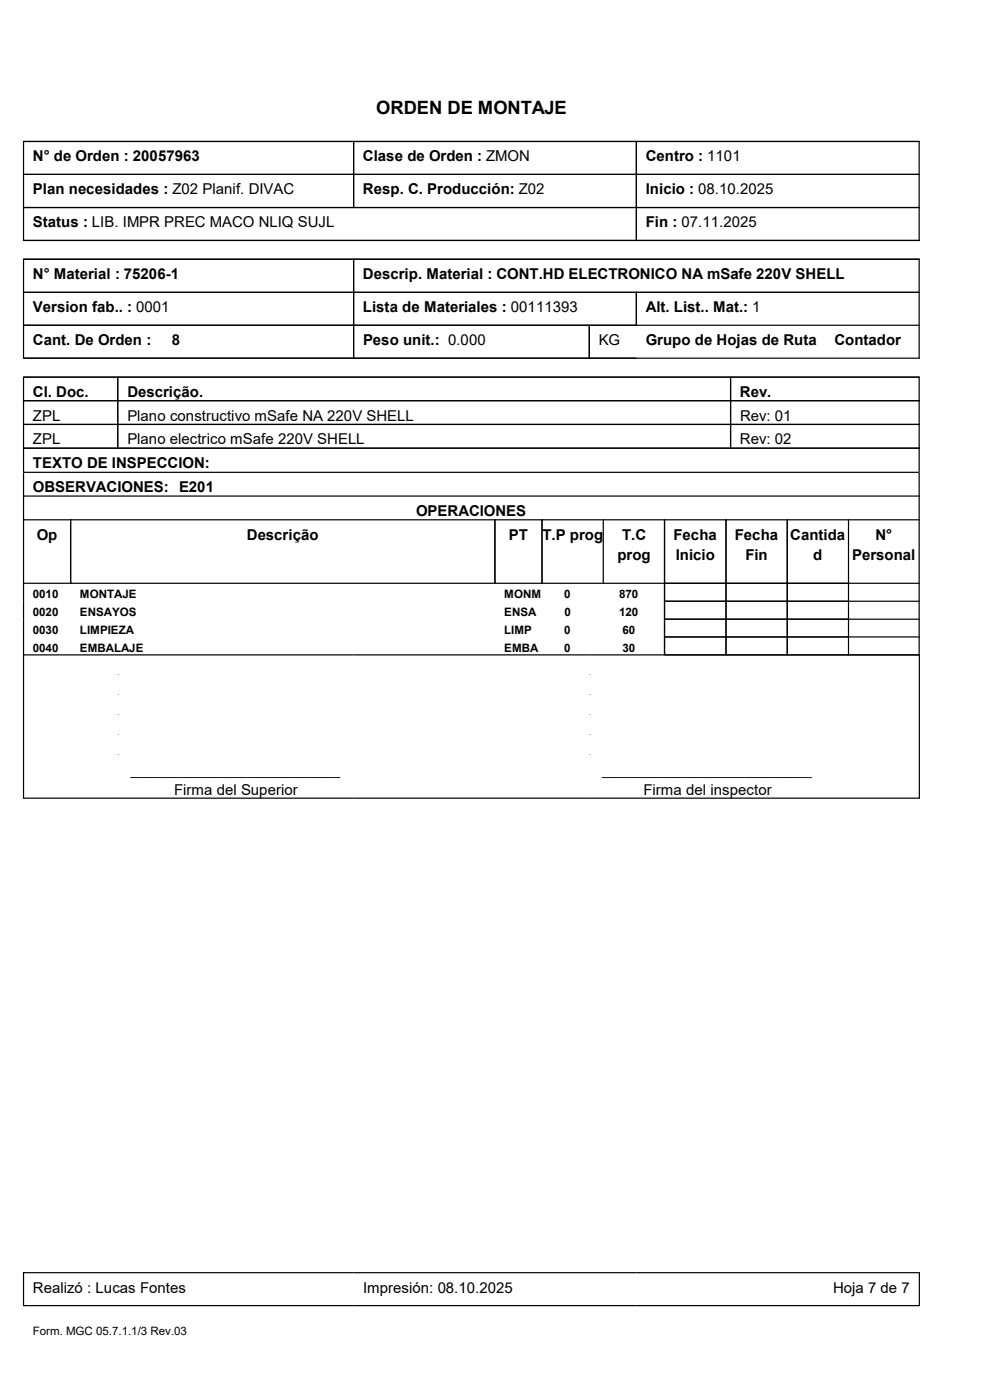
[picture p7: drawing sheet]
<svg xmlns="http://www.w3.org/2000/svg" width="210mm" height="297mm" viewBox="0 0 210 297" stroke-linecap="round" stroke-linejoin="round" font-family="sans-serif">
<defs><g id="words">
<text font-size="3.9" x="79.8" y="24.3">ORDEN DE MONTAJE</text>
<g font-size="3.2">
<text x="7" y="34.2">N° de Orden : 20057963</text>
<text x="77" y="34.2">Clase de Orden : ZMON</text>
<text x="137" y="34.2">Centro : 1101</text>
<text x="7" y="41.2">Plan necesidades : Z02 Planif. DIVAC</text>
<text x="77" y="41.2">Resp. C. Producción: Z02</text>
<text x="137" y="41.2">Inicio : 08.10.2025</text>
<text x="7" y="48.3">Status : LIB. IMPR PREC MACO NLIQ SUJL</text>
<text x="137" y="48.3">Fin : 07.11.2025</text>
<text x="7" y="59.2">N° Material : 75206-1</text>
<text x="77" y="59.2">Descrip. Material : CONT.HD ELECTRONICO NA mSafe 220V SHELL</text>
<text x="7" y="66.3">Version fab.. : 0001</text>
<text x="77" y="66.3">Lista de Materiales : 00111393</text>
<text x="137" y="66.3">Alt. List.. Mat.: 1</text>
<text x="7" y="73.2">Cant. De Orden :</text>
<text x="36.4" y="73.2">8</text>
<text x="77" y="73.2">Peso unit.: 0.000</text>
<text x="127" y="73.2">KG</text>
<text x="137" y="73.2">Grupo de Hojas de Ruta</text>
<text x="177" y="73.2">Contador</text>
<text x="7" y="84.2">Cl. Doc.</text>
<text x="7" y="89.2">ZPL</text>
<text x="27" y="89.2">Plano constructivo mSafe NA 220V SHELL</text>
<text x="27" y="84.2">Descrição.</text>
<text x="157" y="84.2">Rev.</text>
<text x="157" y="89.2">Rev: 01</text>
<text x="7" y="94.3">ZPL</text>
<text x="27" y="94.3">Plano electrico mSafe 220V SHELL</text>
<text x="157" y="94.3">Rev: 02</text>
<text x="7" y="99.3">TEXTO DE INSPECCION:</text>
<text x="7" y="104.4">OBSERVACIONES: E201</text>
<text x="88.3" y="109.5">OPERACIONES</text>
<text x="7.8" y="114.5">Op</text>
<text x="52.4" y="114.5">Descrição</text>
<text x="107.9" y="114.5">PT</text>
<text x="115.1" y="114.5">T.P prog</text>
<text x="131" y="118.7">prog</text>
<text x="132" y="114.5">T.C</text>
<text x="142.9" y="114.5">Fecha</text>
<text x="143.3" y="118.7">Inicio</text>
<text x="155.9" y="114.5">Fecha</text>
<text x="158.1" y="118.7">Fin</text>
<text x="167.6" y="114.5">Cantida</text>
<text x="172.5" y="118.7">d</text>
<text x="180.8" y="118.7">Personal</text>
<text x="185.7" y="114.5">N°</text>
<text x="27.7" y="164.3">_________________________</text>
<text x="127.8" y="164.3">_________________________</text>
<text x="36.9" y="168.6">Firma del Superior</text>
<text x="136.5" y="168.6">Firma del inspector</text>
<text x="7" y="274.2">Realizó : Lucas Fontes</text>
<text x="77" y="274.2">Impresión: 08.10.2025</text>
<text x="176.7" y="274.2">Hoja 7 de 7</text>
</g>
<g font-size="2.5">
<text x="7" y="126.9">0010</text>
<text x="7" y="130.7">0020</text>
<text x="17" y="126.9">MONTAJE</text>
<text x="17" y="130.7">ENSAYOS</text>
<text x="107" y="130.7">ENSA</text>
<text x="107" y="126.9">MONM</text>
<text x="119.7" y="126.9">0</text>
<text x="119.7" y="130.7">0</text>
<text x="131.3" y="130.7">120</text>
<text x="131.4" y="126.9">870</text>
<text x="7" y="134.5">0030</text>
<text x="17" y="134.5">LIMPIEZA</text>
<text x="107" y="134.5">LIMP</text>
<text x="119.7" y="134.5">0</text>
<text x="132" y="134.5">60</text>
<text x="7" y="138.3">0040</text>
<text x="17" y="138.3">EMBALAJE</text>
<text x="107" y="138.3">EMBA</text>
<text x="119.7" y="138.3">0</text>
<text x="132" y="138.3">30</text>
<text x="7" y="283.2">Form. MGC 05.7.1.1/3 Rev.03</text>
</g>
<g font-size="1.4">
<text x="25" y="143.2">.</text>
<text x="125" y="143.2">.</text>
<text x="25" y="147.4">.</text>
<text x="125" y="147.4">.</text>
<text x="25" y="151.6">.</text>
<text x="25" y="155.9">.</text>
<text x="125" y="151.6">.</text>
<text x="125" y="155.9">.</text>
<text x="25" y="160.1">.</text>
<text x="125" y="160.1">.</text>
</g>
</g></defs>
<g fill="none" stroke="#000" stroke-width=".25">
<path d="M4.9 30h190.3M5 37h190M5 30v21M75 30v14M135 30v21M195 30v21M4.9 51h190.3M4.9 55h190.3M5 44h190M5 55v21M75 55v21M195 55v21"/>
<path d="M4.9 76h190.3M5 62h190M5 69h190M125 69v7M135 62v7M4.9 80h190.3M4.9 85h190.3M4.9 90h190.3M4.9 95.1h190.3M5 80v20.1M25 80v15.1M155 80v15.1"/>
<path d="M195 80v20.1M4.9 105.2h190.3M4.9 110.3h190.2M15 110.3v13.4M105 110.3v13.4M115 110.3v13.4M128 110.3v13.4M141 110.3v28.6M154 110.3v28.6M167 110.3v28.6M180 110.3v28.6M4.9 123.7h190.2"/>
<path d="M4.9 138.9h190.3M140.9 127.6h54.2M140.9 131.4h54.2M140.9 135.1h54.2M4.9 169.3h190.3M5 169.3v-69.1h190v69.1M4.9 270h190.3M4.9 277h190.3M5 270v7M195 270v7"/>
</g>
<use href="#words"/>
</svg>
